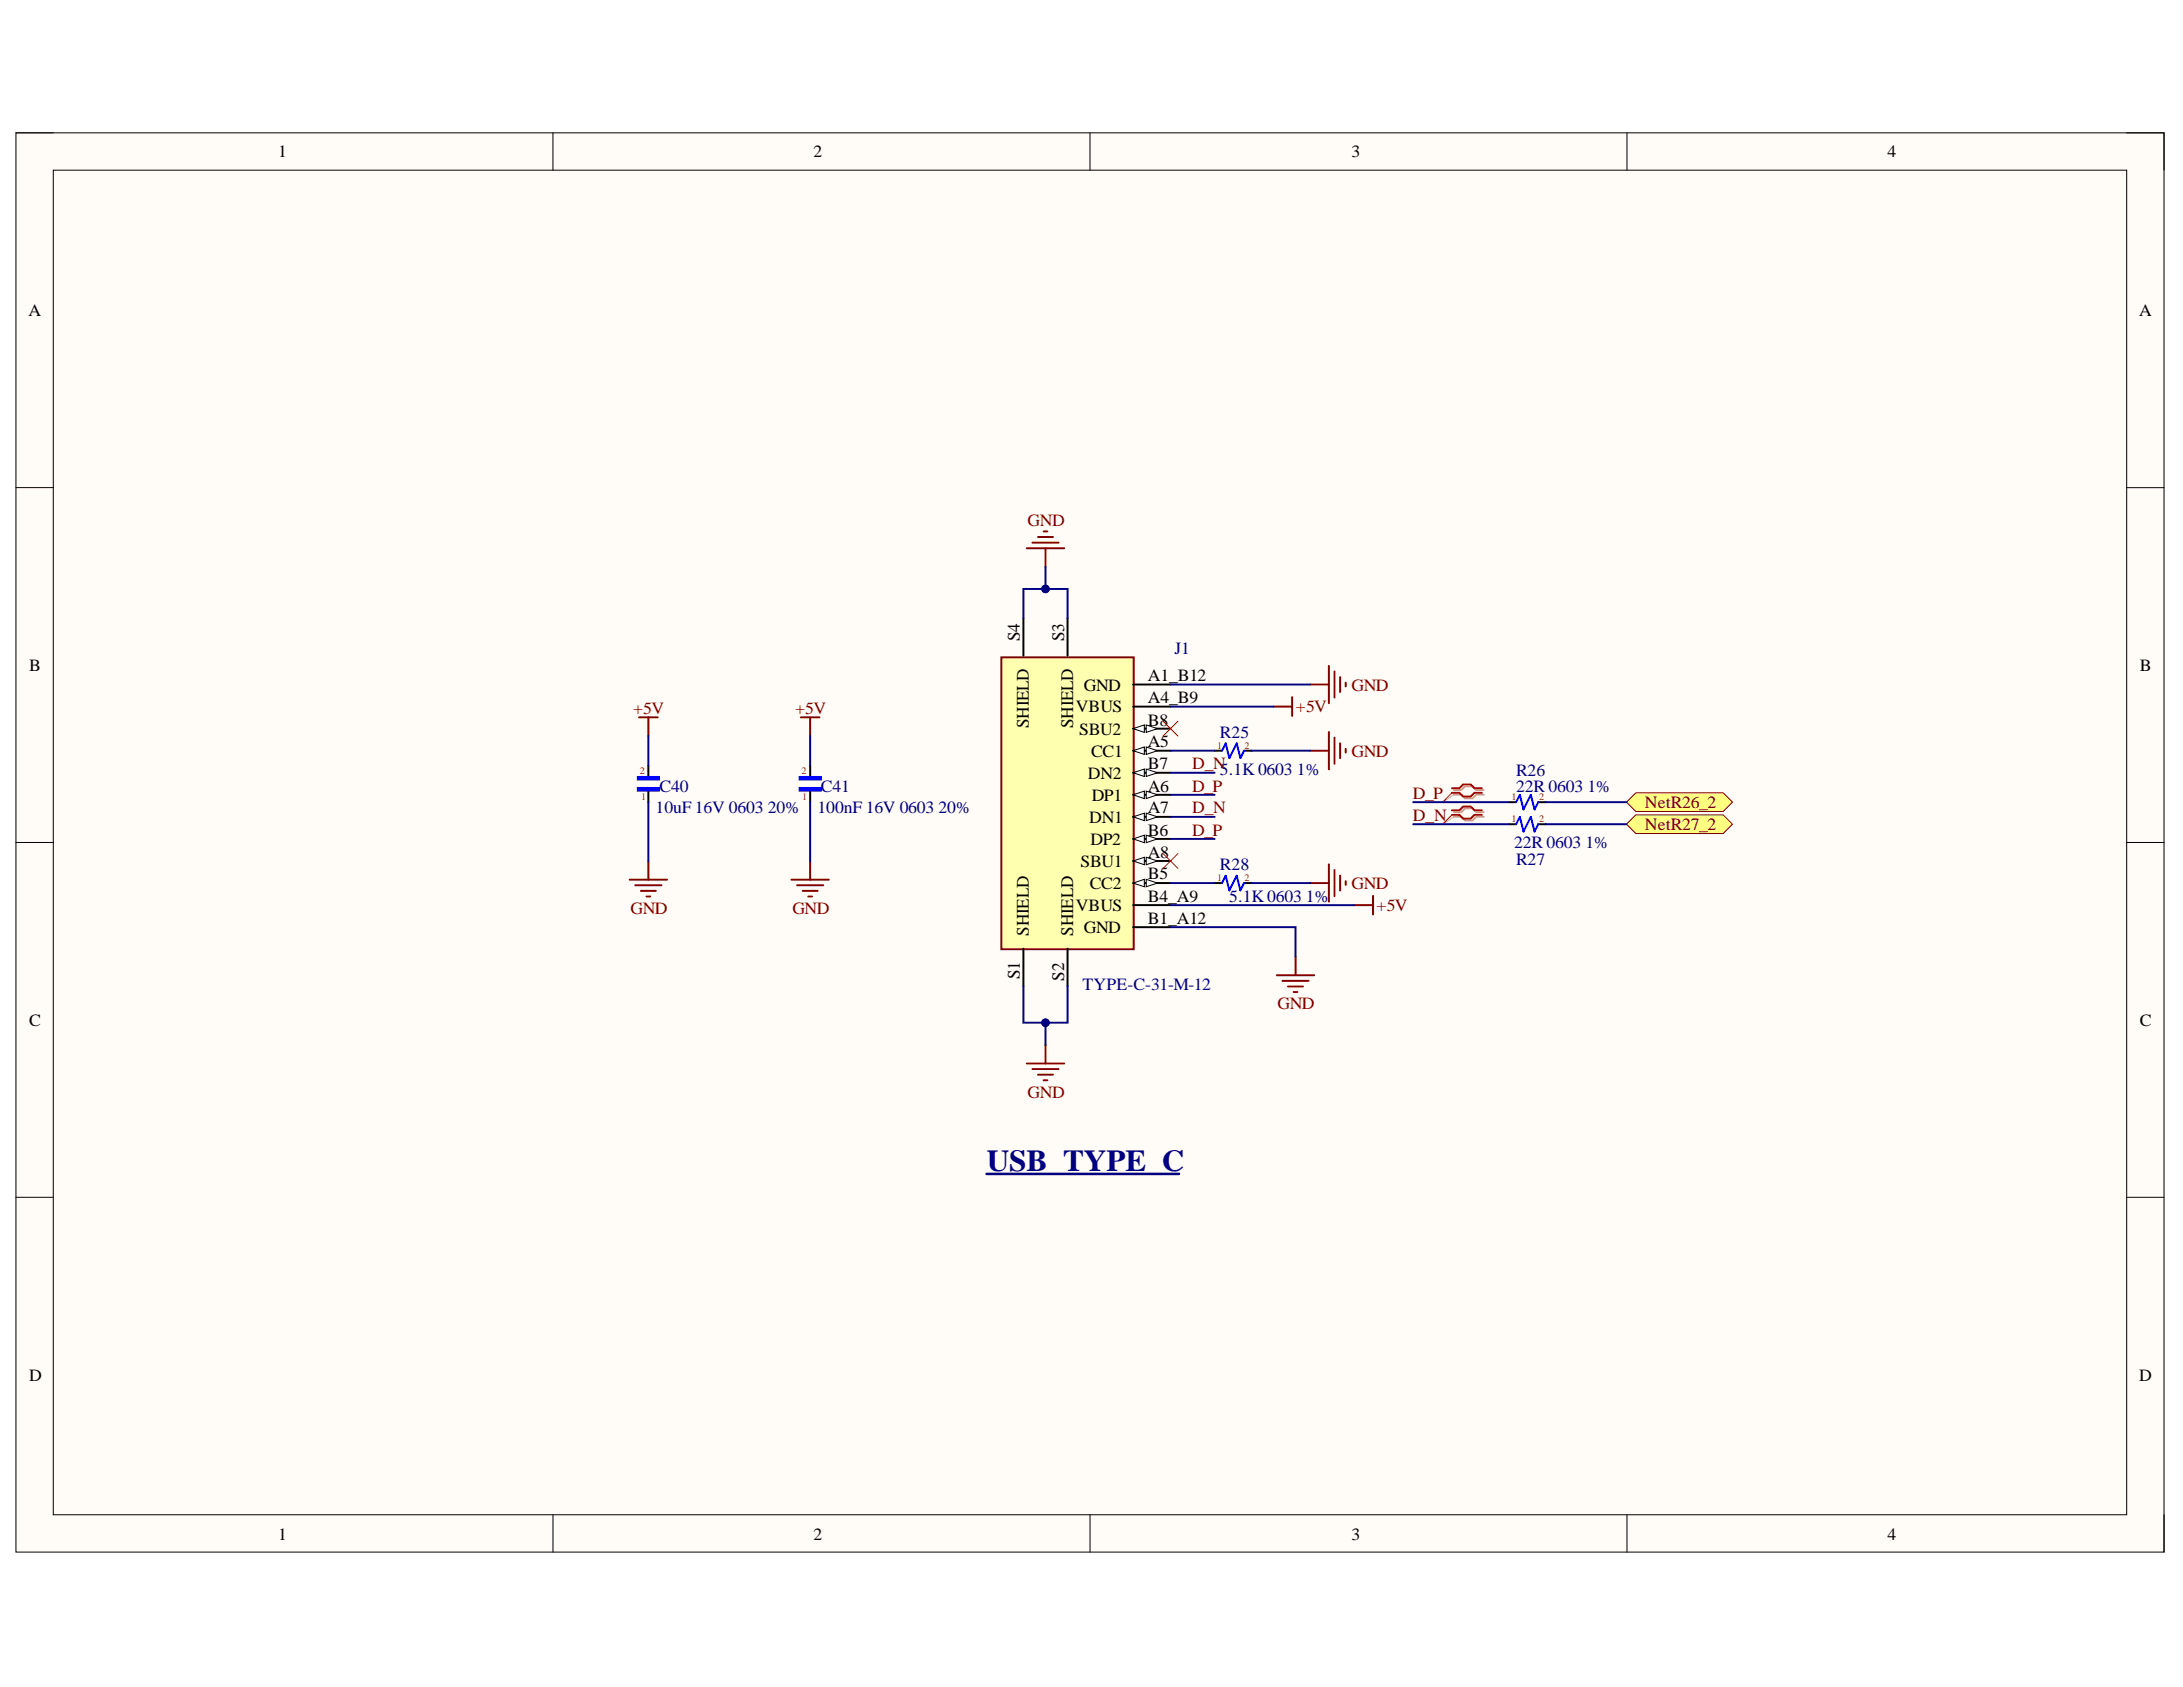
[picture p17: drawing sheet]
<svg xmlns="http://www.w3.org/2000/svg" width="279mm" height="216mm" viewBox="0 0 279 216" stroke-linecap="round" stroke-linejoin="round" font-family="sans-serif">
<defs><g id="words">
<text font-size="3.9" fill="#000080" x="126.3" y="149.8">USB_TYPE_C</text>
<g font-size="2.3">
<text x="130.5" y="82" transform="rotate(-90 130.5 82)">S4</text>
<text x="136.2" y="82" transform="rotate(-90 136.2 82)">S3</text>
<text x="131.7" y="93.2" transform="rotate(-90 131.7 93.2)">SHIELD</text>
<text x="137.4" y="93.2" transform="rotate(-90 137.4 93.2)">SHIELD</text>
<text x="131.7" y="119.7" transform="rotate(-90 131.7 119.7)">SHIELD</text>
<text x="137.4" y="119.7" transform="rotate(-90 137.4 119.7)">SHIELD</text>
<text x="130.5" y="125.3" transform="rotate(-90 130.5 125.3)">S1</text>
<text x="136.2" y="125.5" transform="rotate(-90 136.2 125.5)">S2</text>
</g>
<g font-size="2.2">
<text x="35.6" y="20.1">1</text>
<text x="104.1" y="20.1">2</text>
<text x="173" y="20.1">3</text>
<text x="241.6" y="20.1">4</text>
<text x="3.6" y="40.4">A</text>
<text x="273.8" y="40.4">A</text>
<text x="3.7" y="85.8">B</text>
<text x="138.7" y="88.4">GND</text>
<text x="146.9" y="90">A4_B9</text>
<text x="146.9" y="87.2">A1_B12</text>
<text x="273.9" y="85.8">B</text>
<text x="137.7" y="91.2">VBUS</text>
<text x="138.1" y="94">SBU2</text>
<text x="146.9" y="95.6">A5</text>
<text x="146.9" y="92.9">B8</text>
<text x="139.2" y="99.7">DN2</text>
<text x="139.6" y="96.8">CC1</text>
<text x="146.9" y="101.3">A6</text>
<text x="146.9" y="98.4">B7</text>
<text x="139.4" y="105.3">DN1</text>
<text x="139.7" y="102.5">DP1</text>
<text x="146.9" y="104.1">A7</text>
<text x="146.9" y="107">B6</text>
<text x="138.3" y="110.9">SBU1</text>
<text x="139.5" y="113.7">CC2</text>
<text x="139.6" y="108.2">DP2</text>
<text x="146.9" y="109.8">A8</text>
<text x="146.9" y="112.6">B5</text>
<text x="137.7" y="116.6">VBUS</text>
<text x="138.7" y="119.4">GND</text>
<text x="146.9" y="115.4">B4_A9</text>
<text x="146.9" y="118.2">B1_A12</text>
<text x="3.7" y="131.3">C</text>
<text x="273.9" y="131.3">C</text>
<text x="3.7" y="176.7">D</text>
<text x="273.8" y="176.7">D</text>
<text x="35.6" y="197">1</text>
<text x="104.1" y="197">2</text>
<text x="173" y="197">3</text>
<text x="241.6" y="197">4</text>
</g>
<g font-size="2.2" fill="#800000">
<text x="131.5" y="67.3">GND</text>
<text x="173" y="88.4">GND</text>
<text x="81" y="91.3">+5V</text>
<text x="101.8" y="91.3">+5V</text>
<text x="165.9" y="91.2">+5V</text>
<text x="152.6" y="98.4">D_N</text>
<text x="152.6" y="101.3">D_P</text>
<text x="173" y="96.8">GND</text>
<text x="152.6" y="104.1">D_N</text>
<text x="152.6" y="107">D_P</text>
<text x="180.8" y="102.2">D_P</text>
<text x="180.8" y="105">D_N</text>
<text x="210.5" y="103.4">NetR26_2</text>
<text x="210.5" y="106.2">NetR27_2</text>
<text x="173" y="113.7">GND</text>
<text x="80.7" y="117">GND</text>
<text x="101.4" y="117">GND</text>
<text x="176.2" y="116.6">+5V</text>
<text x="163.5" y="129.1">GND</text>
<text x="131.5" y="140.5">GND</text>
</g>
<g font-size="2.2" fill="#000080">
<text x="150.3" y="83.7">J1</text>
<text x="156.1" y="94.5">R25</text>
<text x="84.4" y="101.3">C40</text>
<text x="105.1" y="101.3">C41</text>
<text x="156.1" y="99.2">5.1K 0603 1%</text>
<text x="194" y="99.4">R26</text>
<text x="194" y="101.3">22R 0603 1%</text>
<text x="83.9" y="104.1">10uF 16V 0603 20%</text>
<text x="104.6" y="104.1">100nF 16V 0603 20%</text>
<text x="156.1" y="111.4">R28</text>
<text x="193.8" y="108.6">22R 0603 1%</text>
<text x="194" y="110.7">R27</text>
<text x="157.3" y="115.4">5.1K 0603 1%</text>
<text x="138.5" y="126.7">TYPE-C-31-M-12</text>
</g>
<g font-size="1.3" fill="#f00">
<text x="155.8" y="95.8">1</text>
<text x="159.3" y="95.8">2</text>
<text x="81.9" y="99.1">2</text>
<text x="102.6" y="99.1">2</text>
<text x="82" y="102.4">1</text>
<text x="102.7" y="102.4">1</text>
<text x="193.4" y="102.4">1</text>
<text x="193.4" y="105.2">1</text>
<text x="197" y="102.4">2</text>
<text x="197" y="105.2">2</text>
<text x="155.8" y="112.7">1</text>
<text x="159.3" y="112.7">2</text>
</g>
</g></defs>
<path d="M2 17h275v181.6h-275z" fill-rule="evenodd" fill="#fffcf8"/>
<path d="M2 17h275v181.6h-275z" fill="none" stroke="#000" stroke-width=".13"/>
<path d="M6.8 21.8h265.4v172.1h-265.4z" fill-rule="evenodd" fill="#fffcf8"/>
<g fill="none" stroke="#000" stroke-width=".13">
<path d="M2 17h4.8M70.8 17v4.8M139.5 17v4.8M208.2 17v4.8M272.2 17h4.8v4.8M6.8 21.8h265.4v172.1h-265.4zM2 62.4h4.8M272.2 62.4h4.8M2 107.8h4.8M272.2 107.8h4.8M2 153.2h4.8M272.2 153.2h4.8"/>
<path d="M70.8 193.9v4.7M139.5 193.9v4.7M208.2 193.9v4.7M277 193.9v4.7"/>
</g>
<path d="M128.2 84.1h16.9v37.4h-16.9z" fill-rule="evenodd" fill="#ffffb0"/>
<path d="M128.2 84.1h16.9v37.4h-16.9z" fill="none" stroke="#800000" stroke-width=".25"/>
<path d="M145 96.1h4.8" fill="none" stroke="#000" stroke-width=".25"/>
<path d="M145 96.1l1.5-.5v1z" fill="#f8fcff"/>
<path d="M145 96.1l1.5-.5v1z" fill="none" stroke="#000" stroke-width=".13"/>
<path d="M146.7 95.6l1.4 .5-1.4 .5z" fill="#f8fcff"/>
<path d="M146.7 95.6l1.4 .5-1.4 .5z" fill="none" stroke="#000" stroke-width=".13"/>
<path d="M145 101.7h4.8" fill="none" stroke="#000" stroke-width=".25"/>
<path d="M145 101.7l1.5-.5v1z" fill="#f8fcff"/>
<path d="M145 101.7l1.5-.5v1z" fill="none" stroke="#000" stroke-width=".13"/>
<path d="M146.7 101.2l1.4 .5-1.4 .5z" fill="#f8fcff"/>
<path d="M146.7 101.2l1.4 .5-1.4 .5z" fill="none" stroke="#000" stroke-width=".13"/>
<path d="M145 104.5h4.8" fill="none" stroke="#000" stroke-width=".25"/>
<path d="M145 104.5l1.5-.4v.9z" fill="#f8fcff"/>
<path d="M145 104.5l1.5-.4v.9z" fill="none" stroke="#000" stroke-width=".13"/>
<path d="M146.7 104.1l1.4 .4-1.4 .5z" fill="#f8fcff"/>
<path d="M146.7 104.1l1.4 .4-1.4 .5z" fill="none" stroke="#000" stroke-width=".13"/>
<path d="M145 110.2h4.8" fill="none" stroke="#000" stroke-width=".25"/>
<path d="M145 110.2l1.5-.5v1z" fill="#f8fcff"/>
<path d="M145 110.2l1.5-.5v1z" fill="none" stroke="#000" stroke-width=".13"/>
<path d="M146.7 109.7l1.4 .5-1.4 .5z" fill="#f8fcff"/>
<path d="M146.7 109.7l1.4 .5-1.4 .5z" fill="none" stroke="#000" stroke-width=".13"/>
<path d="M145 90.4h4.8M145 93.3h4.8M145 115.8h4.8" fill="none" stroke="#000" stroke-width=".25"/>
<path d="M145 93.3l1.5-.5v.9z" fill="#f8fcff"/>
<path d="M145 93.3l1.5-.5v.9z" fill="none" stroke="#000" stroke-width=".13"/>
<path d="M146.7 92.8l1.4 .5-1.4 .4z" fill="#f8fcff"/>
<path d="M146.7 92.8l1.4 .5-1.4 .4z" fill="none" stroke="#000" stroke-width=".13"/>
<path d="M145 98.9h4.8" fill="none" stroke="#000" stroke-width=".25"/>
<path d="M145 98.9l1.5-.5v1z" fill="#f8fcff"/>
<path d="M145 98.9l1.5-.5v1z" fill="none" stroke="#000" stroke-width=".13"/>
<path d="M146.7 98.4l1.4 .5-1.4 .5z" fill="#f8fcff"/>
<path d="M146.7 98.4l1.4 .5-1.4 .5z" fill="none" stroke="#000" stroke-width=".13"/>
<path d="M145 107.4h4.8" fill="none" stroke="#000" stroke-width=".25"/>
<path d="M145 107.4l1.5-.5v.9z" fill="#f8fcff"/>
<path d="M145 107.4l1.5-.5v.9z" fill="none" stroke="#000" stroke-width=".13"/>
<path d="M146.7 106.9l1.4 .5-1.4 .4z" fill="#f8fcff"/>
<path d="M146.7 106.9l1.4 .5-1.4 .4z" fill="none" stroke="#000" stroke-width=".13"/>
<path d="M145 113h4.8" fill="none" stroke="#000" stroke-width=".25"/>
<path d="M145 113l1.5-.5v1z" fill="#f8fcff"/>
<path d="M145 113l1.5-.5v1z" fill="none" stroke="#000" stroke-width=".13"/>
<path d="M146.7 112.5l1.4 .5-1.4 .5z" fill="#f8fcff"/>
<path d="M146.7 112.5l1.4 .5-1.4 .5z" fill="none" stroke="#000" stroke-width=".13"/>
<path d="M131 79.1v4.8M136.6 79.1v4.8M103.7 98v1.4M145 87.6h4.8M103.7 101.2v1.5M145 118.7h4.8M131 121.4v4.8M136.6 121.4v4.8" fill="none" stroke="#000" stroke-width=".25"/>
<g fill="none" stroke="#800000" stroke-width=".25">
<path d="M131.4 70.2h4.8M132.1 69.4h3.4M132.9 68.7h1.9M133.6 68h.5M133.8 70.2v2.4M102.5 91.8h2.4M103.7 91.8v2.4M163 90.4h2.4M165.4 89.2v2.4M167.7 87.6h2.4M170.1 85.2v4.8M170.8 85.9v3.4"/>
<path d="M171.5 86.7v1.9M172.2 87.4v.4M101.3 112.6h4.8M102 113.3h3.4M102.7 114h1.9M103.5 114.7h.4M103.7 110.2v2.4M173.3 115.8h2.4M175.7 114.6v2.4M131.4 136.1h4.8M132.1 136.8h3.4M132.9 137.5h1.9"/>
<path d="M133.6 138.3h.5M133.8 133.7v2.4M163.4 124.8h4.8M164.1 125.5h3.4M164.9 126.2h1.9M165.6 127h.4M165.8 122.4v2.4"/>
</g>
<path d="M102.3 100.8h2.8v.4h-2.8z" fill-rule="evenodd" fill="#00f"/>
<path d="M102.3 100.8h2.8v.4h-2.8z" fill="none" stroke="#00f" stroke-width=".13"/>
<path d="M102.3 99.4h2.8v.4h-2.8z" fill-rule="evenodd" fill="#00f"/>
<path d="M102.3 99.4h2.8v.4h-2.8z" fill="none" stroke="#00f" stroke-width=".13"/>
<path d="M81.8 91.8h2.4M83 91.8v2.4M80.6 112.6h4.8M81.3 113.3h3.4M82 114h1.9M82.7 114.7h.5M83 110.2v2.4" fill="none" stroke="#800000" stroke-width=".25"/>
<path d="M83 98v1.4M83 101.2v1.5" fill="none" stroke="#000" stroke-width=".25"/>
<path d="M81.6 100.8h2.8v.4h-2.8z" fill-rule="evenodd" fill="#00f"/>
<path d="M81.6 100.8h2.8v.4h-2.8z" fill="none" stroke="#00f" stroke-width=".13"/>
<path d="M81.6 99.4h2.8v.4h-2.8z" fill-rule="evenodd" fill="#00f"/>
<path d="M81.6 99.4h2.8v.4h-2.8z" fill="none" stroke="#00f" stroke-width=".13"/>
<path d="M148.9 92.3l1.9 1.9M150.8 92.3l-1.9 1.9M148.9 109.2l1.9 1.9M150.8 109.2l-1.9 1.9M185.8 101.5l-1.2 1.2M185.8 104.3l-1.2 1.2" fill="none" stroke="#f00" stroke-width=".13"/>
<path d="M155.5 96.1h.9M159.2 96.1h1M155.5 113h.9M159.2 113h1M193.1 102.7h.9M193.1 105.5h.9M196.9 102.7h.9M196.9 105.5h.9" fill="none" stroke="#000" stroke-width=".25"/>
<path d="M156.4 96.1l.5-1 .4 1.9 1-1.9 .5 1.9 .4-.9M156.4 113l.5-.9 .4 1.9 1-1.9 .5 1.9 .4-1M194 102.7l.5-1 .5 1.9 .9-1.9 .5 1.9 .5-.9M194 105.5l.5-1 .5 1.9 .9-1.9 .5 1.9 .5-.9" fill="none" stroke="#00f" stroke-width=".25"/>
<path d="M167.7 96.1h2.4M170.1 93.7v4.8M170.8 94.4v3.3M171.5 95.1v1.9M172.2 95.8v.5M167.7 113h2.4M170.1 110.6v4.8M170.8 111.3v3.4M171.5 112.1v1.9M172.2 112.8v.5" fill="none" stroke="#800000" stroke-width=".25"/>
<path d="M186.1 101.1h.9l.5-.5h1l.4 .5h1M186.1 101.7h.9l.5 .5h1l.4-.5h1M186.1 103.9h.9l.5-.4h1l.4 .4h1M186.1 104.5h.9l.5 .5h1l.4-.5h1" fill="none" stroke="#d0a19e" stroke-width=".25"/>
<path d="M186.1 101.7l-1.5 1M186.1 104.5l-1.5 1" fill="none" stroke="#d0a19e" stroke-width=".13"/>
<path d="M185.8 100.9h1l.5-.5h.9l.5 .5h1M185.8 101.5h1l.5 .4h.9l.5-.4h1M185.8 103.7h1l.5-.5h.9l.5 .5h1M185.8 104.3h1l.5 .5h.9l.5-.5h1" fill="none" stroke="#f00" stroke-width=".25"/>
<path d="M208.2 102.7l1.2-1.2h11.1l1.2 1.2-1.2 1.2h-11.1z" fill-rule="evenodd" fill="#ffff80"/>
<path d="M208.2 102.7l1.2-1.2h11.1l1.2 1.2-1.2 1.2h-11.1z" fill="none" stroke="#800000" stroke-width=".13"/>
<path d="M208.2 105.5l1.2-1.2h11.1l1.2 1.2-1.2 1.2h-11.1z" fill-rule="evenodd" fill="#ffff80"/>
<path d="M208.2 105.5l1.2-1.2h11.1l1.2 1.2-1.2 1.2h-11.1z" fill="none" stroke="#800000" stroke-width=".13"/>
<path d="M133.8 72.6v2.8h-2.8v3.7M149.8 87.6h17.9" fill="none" stroke="#000080" stroke-width=".25"/>
<circle cx="133.8" cy="75.4" r=".48" fill="#000080"/>
<circle cx="133.8" cy="75.4" r=".48" fill="none" stroke="#000080" stroke-width=".13"/>
<path d="M133.8 75.4h2.8v3.7" fill="none" stroke="#000080" stroke-width=".25"/>
<circle cx="133.8" cy="75.4" r=".48" fill="#000080"/>
<circle cx="133.8" cy="75.4" r=".48" fill="none" stroke="#000080" stroke-width=".13"/>
<path d="M149.8 118.7h16v3.7M131 126.2v4.7h2.8v2.8" fill="none" stroke="#000080" stroke-width=".25"/>
<circle cx="133.8" cy="130.9" r=".48" fill="#000080"/>
<circle cx="133.8" cy="130.9" r=".48" fill="none" stroke="#000080" stroke-width=".13"/>
<path d="M136.6 126.2v4.7h-2.8" fill="none" stroke="#000080" stroke-width=".25"/>
<circle cx="133.8" cy="130.9" r=".48" fill="#000080"/>
<circle cx="133.8" cy="130.9" r=".48" fill="none" stroke="#000080" stroke-width=".13"/>
<g fill="none" stroke="#000080" stroke-width=".25">
<path d="M83 94.2v3.8M103.7 94.2v3.8M149.8 98.9h5.7M149.8 90.4h13.2M149.8 96.1h5.7M160.2 96.1h7.5M83 102.7v7.5M103.7 102.7v7.5M149.8 115.8h23.5M149.8 101.7h5.7M149.8 104.5h5.7M149.8 107.4h5.7"/>
<path d="M149.8 113h5.7M160.2 113h7.5M180.9 105.5h12.2M180.9 102.7h12.2M197.8 105.5h10.4M197.8 102.7h10.4"/>
</g>
<path d="M126.3 150.2h24.6" fill="none" stroke="#000080" stroke-width=".33"/>
<use href="#words"/>
</svg>
